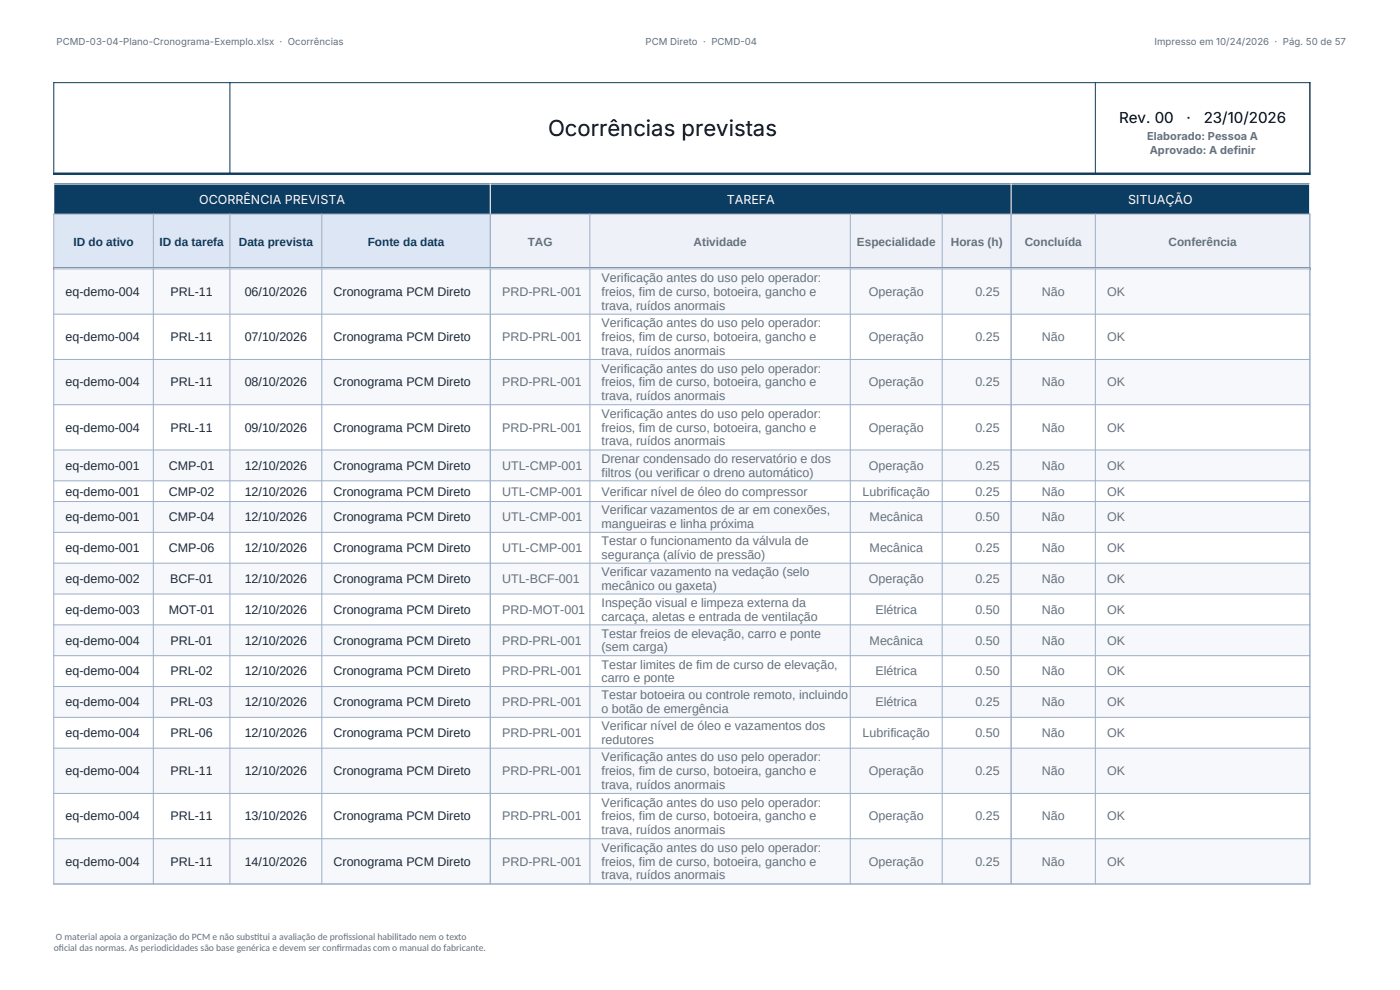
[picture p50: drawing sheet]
<svg xmlns="http://www.w3.org/2000/svg" width="297mm" height="210mm" viewBox="0 0 297 210" stroke-linecap="round" stroke-linejoin="round" font-family="sans-serif">
<defs><g id="words">
<text font-size="4.7" x="116.3" y="28.9">Ocorrências previstas</text>
<g font-size="3.2">
<text x="237.4" y="26.1">Rev. 00</text>
<text x="251.7" y="26.1">·</text>
<text x="255.4" y="26.1">23/10/2026</text>
</g>
<g font-size="2.6" fill="#fff">
<text x="42.3" y="43.2">OCORRÊNCIA PREVISTA</text>
<text x="154.2" y="43.2">TAREFA</text>
<text x="239.3" y="43.2">SITUAÇÃO</text>
</g>
<g font-size="2.6" fill="#64717d">
<text x="127.6" y="59.8">Verificação antes do uso pelo operador:</text>
<text x="106.5" y="62.8">PRD-PRL-001</text>
<text x="127.6" y="62.8">freios, fim de curso, botoeira, gancho e</text>
<text x="127.6" y="65.7">trava, ruídos anormais</text>
<text x="184.3" y="62.8">Operação</text>
<text x="206.9" y="62.8">0.25</text>
<text x="221" y="62.8">Não</text>
<text x="234.9" y="62.8">OK</text>
<text x="127.6" y="69.4">Verificação antes do uso pelo operador:</text>
<text x="106.5" y="72.4">PRD-PRL-001</text>
<text x="127.6" y="72.4">freios, fim de curso, botoeira, gancho e</text>
<text x="127.6" y="75.3">trava, ruídos anormais</text>
<text x="184.3" y="72.4">Operação</text>
<text x="206.9" y="72.4">0.25</text>
<text x="221" y="72.4">Não</text>
<text x="234.9" y="72.4">OK</text>
<text x="106.5" y="82">PRD-PRL-001</text>
<text x="127.6" y="79">Verificação antes do uso pelo operador:</text>
<text x="127.6" y="82">freios, fim de curso, botoeira, gancho e</text>
<text x="184.3" y="82">Operação</text>
<text x="206.9" y="82">0.25</text>
<text x="221" y="82">Não</text>
<text x="234.9" y="82">OK</text>
<text x="127.6" y="84.9">trava, ruídos anormais</text>
<text x="127.6" y="88.6">Verificação antes do uso pelo operador:</text>
<text x="106.5" y="91.6">PRD-PRL-001</text>
<text x="127.6" y="91.6">freios, fim de curso, botoeira, gancho e</text>
<text x="127.6" y="94.5">trava, ruídos anormais</text>
<text x="184.3" y="91.6">Operação</text>
<text x="206.9" y="91.6">0.25</text>
<text x="221" y="91.6">Não</text>
<text x="234.9" y="91.6">OK</text>
<text x="106.5" y="99.7">UTL-CMP-001</text>
<text x="127.6" y="98.2">Drenar condensado do reservatório e dos</text>
<text x="127.6" y="101.1">filtros (ou verificar o dreno automático)</text>
<text x="184.3" y="99.7">Operação</text>
<text x="206.9" y="99.7">0.25</text>
<text x="221" y="99.7">Não</text>
<text x="234.9" y="99.7">OK</text>
<text x="106.5" y="105.1">UTL-CMP-001</text>
<text x="127.6" y="105.1">Verificar nível de óleo do compressor</text>
<text x="183" y="105.1">Lubrificação</text>
<text x="206.9" y="105.1">0.25</text>
<text x="221" y="105.1">Não</text>
<text x="234.9" y="105.1">OK</text>
<text x="106.5" y="110.6">UTL-CMP-001</text>
<text x="127.6" y="109.1">Verificar vazamentos de ar em conexões,</text>
<text x="127.6" y="112">mangueiras e linha próxima</text>
<text x="184.5" y="110.6">Mecânica</text>
<text x="206.9" y="110.6">0.50</text>
<text x="221" y="110.6">Não</text>
<text x="234.9" y="110.6">OK</text>
<text x="106.5" y="117.1">UTL-CMP-001</text>
<text x="127.6" y="115.7">Testar o funcionamento da válvula de</text>
<text x="127.6" y="118.6">segurança (alívio de pressão)</text>
<text x="184.5" y="117.1">Mecânica</text>
<text x="206.9" y="117.1">0.25</text>
<text x="221" y="117.1">Não</text>
<text x="234.9" y="117.1">OK</text>
<text x="106.5" y="123.7">UTL-BCF-001</text>
<text x="127.6" y="122.2">Verificar vazamento na vedação (selo</text>
<text x="127.6" y="125.1">mecânico ou gaxeta)</text>
<text x="184.3" y="123.7">Operação</text>
<text x="206.9" y="123.7">0.25</text>
<text x="221" y="123.7">Não</text>
<text x="234.9" y="123.7">OK</text>
<text x="106.5" y="130.2">PRD-MOT-001</text>
<text x="127.6" y="128.7">Inspeção visual e limpeza externa da</text>
<text x="127.6" y="131.7">carcaça, aletas e entrada de ventilação</text>
<text x="185.7" y="130.2">Elétrica</text>
<text x="206.9" y="130.2">0.50</text>
<text x="221" y="130.2">Não</text>
<text x="234.9" y="130.2">OK</text>
<text x="106.5" y="136.7">PRD-PRL-001</text>
<text x="127.6" y="135.3">Testar freios de elevação, carro e ponte</text>
<text x="184.5" y="136.7">Mecânica</text>
<text x="206.9" y="136.7">0.50</text>
<text x="221" y="136.7">Não</text>
<text x="234.9" y="136.7">OK</text>
<text x="106.5" y="143.3">PRD-PRL-001</text>
<text x="127.6" y="138.2">(sem carga)</text>
<text x="127.6" y="141.8">Testar limites de fim de curso de elevação,</text>
<text x="185.7" y="143.3">Elétrica</text>
<text x="206.9" y="143.3">0.50</text>
<text x="221" y="143.3">Não</text>
<text x="234.9" y="143.3">OK</text>
<text x="106.5" y="149.8">PRD-PRL-001</text>
<text x="127.6" y="144.7">carro e ponte</text>
<text x="127.6" y="148.4">Testar botoeira ou controle remoto, incluindo</text>
<text x="185.7" y="149.8">Elétrica</text>
<text x="206.9" y="149.8">0.25</text>
<text x="221" y="149.8">Não</text>
<text x="234.9" y="149.8">OK</text>
<text x="127.6" y="151.3">o botão de emergência</text>
<text x="127.6" y="154.9">Verificar nível de óleo e vazamentos dos</text>
<text x="106.5" y="156.4">PRD-PRL-001</text>
<text x="127.6" y="157.8">redutores</text>
<text x="127.6" y="161.5">Verificação antes do uso pelo operador:</text>
<text x="183" y="156.4">Lubrificação</text>
<text x="206.9" y="156.4">0.50</text>
<text x="221" y="156.4">Não</text>
<text x="234.9" y="156.4">OK</text>
<text x="106.5" y="164.4">PRD-PRL-001</text>
<text x="127.6" y="164.4">freios, fim de curso, botoeira, gancho e</text>
<text x="127.6" y="167.4">trava, ruídos anormais</text>
<text x="184.3" y="164.4">Operação</text>
<text x="206.9" y="164.4">0.25</text>
<text x="221" y="164.4">Não</text>
<text x="234.9" y="164.4">OK</text>
<text x="127.6" y="171.1">Verificação antes do uso pelo operador:</text>
<text x="106.5" y="174">PRD-PRL-001</text>
<text x="127.6" y="174">freios, fim de curso, botoeira, gancho e</text>
<text x="127.6" y="177">trava, ruídos anormais</text>
<text x="184.3" y="174">Operação</text>
<text x="206.9" y="174">0.25</text>
<text x="221" y="174">Não</text>
<text x="234.9" y="174">OK</text>
<text x="106.5" y="183.6">PRD-PRL-001</text>
<text x="127.6" y="180.7">Verificação antes do uso pelo operador:</text>
<text x="127.6" y="183.6">freios, fim de curso, botoeira, gancho e</text>
<text x="184.3" y="183.6">Operação</text>
<text x="206.9" y="183.6">0.25</text>
<text x="221" y="183.6">Não</text>
<text x="234.9" y="183.6">OK</text>
<text x="127.6" y="186.6">trava, ruídos anormais</text>
</g>
<g font-size="2.6" fill="#1f2937">
<text x="13.9" y="62.8">eq-demo-004</text>
<text x="36.2" y="62.8">PRL-11</text>
<text x="51.9" y="62.8">06/10/2026</text>
<text x="70.8" y="62.8">Cronograma PCM Direto</text>
<text x="13.9" y="72.4">eq-demo-004</text>
<text x="36.2" y="72.4">PRL-11</text>
<text x="51.9" y="72.4">07/10/2026</text>
<text x="70.8" y="72.4">Cronograma PCM Direto</text>
<text x="13.9" y="82">eq-demo-004</text>
<text x="36.2" y="82">PRL-11</text>
<text x="51.9" y="82">08/10/2026</text>
<text x="70.8" y="82">Cronograma PCM Direto</text>
<text x="13.9" y="91.6">eq-demo-004</text>
<text x="36.2" y="91.6">PRL-11</text>
<text x="51.9" y="91.6">09/10/2026</text>
<text x="70.8" y="91.6">Cronograma PCM Direto</text>
<text x="13.9" y="99.7">eq-demo-001</text>
<text x="35.8" y="99.7">CMP-01</text>
<text x="51.9" y="99.7">12/10/2026</text>
<text x="70.8" y="99.7">Cronograma PCM Direto</text>
<text x="13.9" y="105.1">eq-demo-001</text>
<text x="35.8" y="105.1">CMP-02</text>
<text x="51.9" y="105.1">12/10/2026</text>
<text x="70.8" y="105.1">Cronograma PCM Direto</text>
<text x="13.9" y="110.6">eq-demo-001</text>
<text x="35.8" y="110.6">CMP-04</text>
<text x="51.9" y="110.6">12/10/2026</text>
<text x="70.8" y="110.6">Cronograma PCM Direto</text>
<text x="13.9" y="117.1">eq-demo-001</text>
<text x="35.8" y="117.1">CMP-06</text>
<text x="51.9" y="117.1">12/10/2026</text>
<text x="70.8" y="117.1">Cronograma PCM Direto</text>
<text x="13.9" y="123.7">eq-demo-002</text>
<text x="36.1" y="123.7">BCF-01</text>
<text x="51.9" y="123.7">12/10/2026</text>
<text x="70.8" y="123.7">Cronograma PCM Direto</text>
<text x="13.9" y="130.2">eq-demo-003</text>
<text x="35.8" y="130.2">MOT-01</text>
<text x="51.9" y="130.2">12/10/2026</text>
<text x="70.8" y="130.2">Cronograma PCM Direto</text>
<text x="13.9" y="136.7">eq-demo-004</text>
<text x="36.2" y="136.7">PRL-01</text>
<text x="51.9" y="136.7">12/10/2026</text>
<text x="70.8" y="136.7">Cronograma PCM Direto</text>
<text x="13.9" y="143.3">eq-demo-004</text>
<text x="36.2" y="143.3">PRL-02</text>
<text x="51.9" y="143.3">12/10/2026</text>
<text x="70.8" y="143.3">Cronograma PCM Direto</text>
<text x="13.9" y="149.8">eq-demo-004</text>
<text x="36.2" y="149.8">PRL-03</text>
<text x="51.9" y="149.8">12/10/2026</text>
<text x="70.8" y="149.8">Cronograma PCM Direto</text>
<text x="13.9" y="156.4">eq-demo-004</text>
<text x="36.2" y="156.4">PRL-06</text>
<text x="51.9" y="156.4">12/10/2026</text>
<text x="70.8" y="156.4">Cronograma PCM Direto</text>
<text x="13.9" y="164.4">eq-demo-004</text>
<text x="36.2" y="164.4">PRL-11</text>
<text x="51.9" y="164.4">12/10/2026</text>
<text x="70.8" y="164.4">Cronograma PCM Direto</text>
<text x="13.9" y="174">eq-demo-004</text>
<text x="36.2" y="174">PRL-11</text>
<text x="51.9" y="174">13/10/2026</text>
<text x="70.8" y="174">Cronograma PCM Direto</text>
<text x="13.9" y="183.6">eq-demo-004</text>
<text x="36.2" y="183.6">PRL-11</text>
<text x="51.9" y="183.6">14/10/2026</text>
<text x="70.8" y="183.6">Cronograma PCM Direto</text>
</g>
<g font-size="2.5" fill="#0b3d63">
<text x="15.6" y="52.1">ID do ativo</text>
<text x="33.8" y="52.1">ID da tarefa</text>
<text x="50.7" y="52.1">Data prevista</text>
<text x="78" y="52.1">Fonte da data</text>
</g>
<g font-size="2.5" fill="#64717d">
<text x="112" y="52.1">TAG</text>
<text x="147.1" y="52.1">Atividade</text>
<text x="181.8" y="52.1">Especialidade</text>
<text x="201.7" y="52.1">Horas (h)</text>
<text x="217.4" y="52.1">Concluída</text>
<text x="247.9" y="52.1">Conferência</text>
</g>
<g font-size="2.3" fill="#64717d">
<text x="243.4" y="29.8">Elaborado: Pessoa A</text>
<text x="243.9" y="32.6">Aprovado: A definir</text>
</g>
<g font-size="2" fill="#64717d">
<text x="12" y="9.6">PCMD-03-04-Plano-Cronograma-Exemplo.xlsx · Ocorrências</text>
<text x="136.9" y="9.6">PCM Direto · PCMD-04</text>
<text x="244.9" y="9.6">Impresso em 10/24/2026 · Pág. 50 de 57</text>
<text x="11.4" y="201.8">of</text>
<text x="11.9" y="199.3">O material apoia a organização do PCM e não subst</text>
<text x="12.5" y="201.8">icial das normas. As periodicidades são base genérica e devem ser conf</text>
<text x="53.9" y="199.3">itui a avaliação de prof</text>
<text x="71.4" y="201.8">irmadas com o manual do fabricante.</text>
<text x="72.8" y="199.3">issional habilitado nem o texto</text>
</g>
</g></defs>
<path d="M11.4 39h266.5v6.4h-266.5z" fill-rule="evenodd" fill="#0b3d63"/>
<path d="M11.4 45.4h92.6v11.6h-92.6z" fill-rule="evenodd" fill="#dce6f5"/>
<path d="M104 45.4h173.9v11.6h-173.9z" fill-rule="evenodd" fill="#eef2f8"/>
<path d="M11.3 17.5h266.7M11.4 17.4v19.7M48.8 17.4v19.7M232.4 17.4v19.7M277.9 17.4v19.7" fill="none" stroke="#0b3d63" stroke-width=".22"/>
<path d="M11.3 36.9h266.7M11.3 57h266.7" fill="none" stroke="#0b3d63" stroke-width=".51"/>
<path d="M11.3 39h266.7M11.4 38.9v6.6M104 38.9v6.6M214.5 38.9v6.6M277.9 38.9v6.6" fill="none" stroke="#fff" stroke-width=".22"/>
<path d="M11.3 45.4h266.7M11.4 45.3v12M32.5 45.3v12M48.8 45.3v12M68.3 45.3v12M104 45.3v12M125.1 45.3v12M180.4 45.3v12M199.9 45.3v12M214.5 45.3v12M232.4 45.3v12M277.9 45.3v12" fill="none" stroke="#9fb0c9" stroke-width=".22"/>
<g fill="#f6f8fc">
<path d="M11.4 57h266.5v9.6h-266.5z" fill-rule="evenodd"/>
<path d="M11.4 76.2h266.5v9.6h-266.5z" fill-rule="evenodd"/>
<path d="M11.4 95.4h266.5v6.6h-266.5z" fill-rule="evenodd"/>
<path d="M11.4 106.4h266.5v6.5h-266.5z" fill-rule="evenodd"/>
<path d="M11.4 119.4h266.5v6.6h-266.5z" fill-rule="evenodd"/>
<path d="M11.4 132.5h266.5v6.6h-266.5z" fill-rule="evenodd"/>
<path d="M11.4 145.6h266.5v6.6h-266.5z" fill-rule="evenodd"/>
<path d="M11.4 158.7h266.5v9.6h-266.5z" fill-rule="evenodd"/>
<path d="M11.4 177.9h266.5v9.6h-266.5z" fill-rule="evenodd"/>
</g>
<g fill="none" stroke="#9fb0c9" stroke-width=".22">
<path d="M11.3 57h266.7M11.4 56.9v130.7M32.5 56.9v130.7M48.8 56.9v130.7M68.3 56.9v130.7M104 56.9v130.7M125.1 56.9v130.7M180.4 56.9v130.7M199.9 56.9v130.7M214.5 56.9v130.7M232.4 56.9v130.7M277.9 56.9v130.7"/>
<path d="M11.3 66.6h266.7M11.3 76.3h266.7M11.3 85.9h266.7M11.3 95.5h266.7M11.3 102h266.7M11.3 106.4h266.7M11.3 112.9h266.7M11.3 119.5h266.7M11.3 126h266.7M11.3 132.6h266.7M11.3 139.1h266.7M11.3 145.6h266.7"/>
<path d="M11.3 152.2h266.7M11.3 158.7h266.7M11.3 168.3h266.7M11.3 177.9h266.7M11.3 187.5h266.7"/>
</g>
<use href="#words"/>
</svg>
